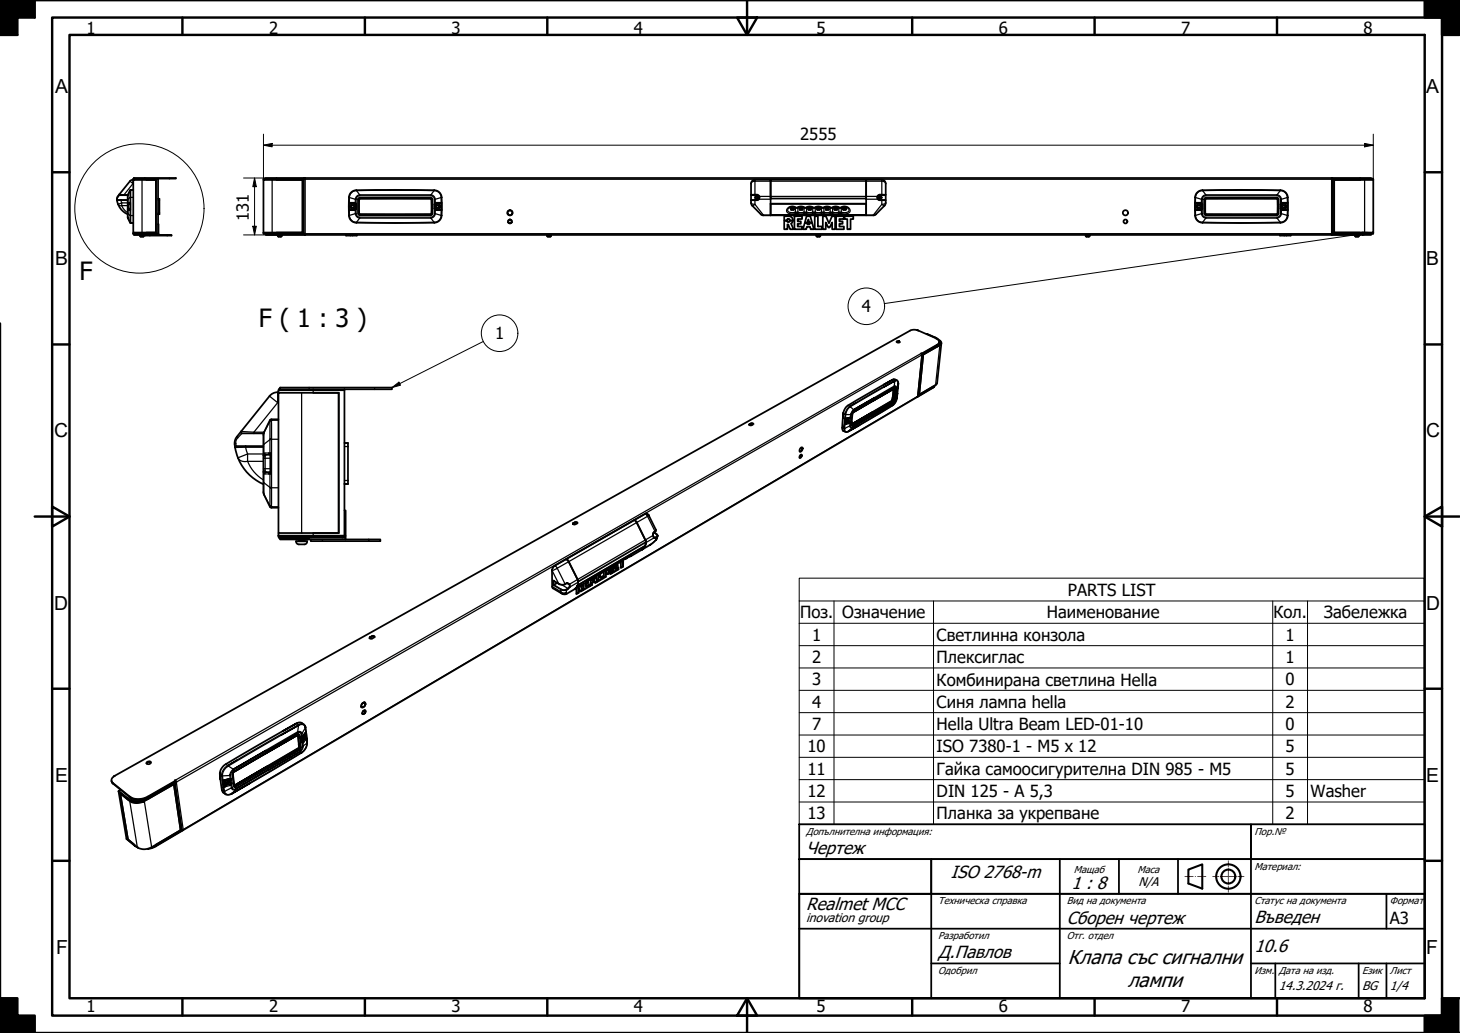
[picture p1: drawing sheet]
<svg xmlns="http://www.w3.org/2000/svg" width="420mm" height="297mm" viewBox="0 0 420 297" stroke-linecap="round" stroke-linejoin="round" font-family="sans-serif">
<defs><g id="words">
<g font-size="7.2">
<text x="22.9" y="80.4">F</text>
<text x="74.5" y="94.1">F ( 1 : 3 )</text>
</g>
<g font-size="5.8">
<text x="307.3" y="277.2">Клапа със сигнални</text>
<text x="324.5" y="283.8">лампи</text>
</g>
<g font-size="5.6">
<text x="15.9" y="26.8">A</text>
<text x="410.4" y="26.8">A</text>
<text x="15.9" y="76.3">B</text>
<text x="410.4" y="76.3">B</text>
<text x="15.6" y="125.8">C</text>
<text x="410.4" y="125.8">C</text>
<text x="15.6" y="175.3">D</text>
<text x="410.4" y="175.3">D</text>
<text x="15.9" y="224.8">E</text>
<text x="410.4" y="224.8">E</text>
<text x="16.2" y="274.3">F</text>
<text x="410.4" y="274.3">F</text>
</g>
<g font-size="5.1">
<text x="232" y="245.5">Чертеж</text>
<text x="273.6" y="252.6">ISO 2768-m</text>
<text x="308.3" y="255.6">1 : 8</text>
<text x="232" y="261.7">Realmet MCC</text>
<text x="307" y="265.7">Сборен чертеж</text>
<text x="361" y="265.5">Въведен</text>
<text x="270" y="275.5">Д.Павлов</text>
<text x="361" y="273.8">10.6</text>
</g>
<g font-size="4.8">
<text x="24.9" y="9.6">1</text>
<text x="77.4" y="9.6">2</text>
<text x="129.9" y="9.6">3</text>
<text x="182.4" y="9.6">4</text>
<text x="234.9" y="9.6">5</text>
<text x="287.4" y="9.6">6</text>
<text x="339.9" y="9.6">7</text>
<text x="392.4" y="9.6">8</text>
<text x="230.3" y="40.1">2555</text>
<text x="71.6" y="63.5" transform="rotate(-90 71.6 63.5)">131</text>
<text x="248" y="89.8">4</text>
<text x="142.5" y="97.6">1</text>
<text x="307.3" y="171.3">PARTS LIST</text>
<text x="230.2" y="177.8">Поз.</text>
<text x="242.4" y="177.8">Означение</text>
<text x="301.2" y="177.8">Наименование</text>
<text x="366.5" y="177.8">Кол.</text>
<text x="381.1" y="177.8">Забележка</text>
<text x="233.7" y="184.2">1</text>
<text x="269.5" y="184.2">Светлинна конзола</text>
<text x="370" y="184.2">1</text>
<text x="233.7" y="190.7">2</text>
<text x="269.5" y="190.6">Плексиглас</text>
<text x="370" y="190.6">1</text>
<text x="233.7" y="197.1">3</text>
<text x="269.5" y="197.1">Комбинирана светлина Hella</text>
<text x="370" y="197.1">0</text>
<text x="233.7" y="203.5">4</text>
<text x="269.5" y="203.5">Синя лампа hella</text>
<text x="370" y="203.5">2</text>
<text x="233.7" y="209.9">7</text>
<text x="269.5" y="210">Hella Ultra Beam LED-01-10</text>
<text x="370" y="209.9">0</text>
<text x="232.4" y="216.4">10</text>
<text x="269.5" y="216.4">ISO 7380-1 - M5 x 12</text>
<text x="370" y="216.3">5</text>
<text x="232.4" y="222.7">11</text>
<text x="269.5" y="222.9">Гайка самоосигурителна DIN 985 - M5</text>
<text x="370" y="222.7">5</text>
<text x="232.4" y="229.2">12</text>
<text x="269.5" y="229.2">DIN 125 - A 5,3</text>
<text x="370" y="229.2">5</text>
<text x="377.2" y="229.2">Washer</text>
<text x="232.4" y="235.6">13</text>
<text x="269.5" y="235.6">Планка за укрепване</text>
<text x="370" y="235.6">2</text>
<text x="400" y="265.6">A3</text>
<text x="24.9" y="290.9">1</text>
<text x="77.4" y="291">2</text>
<text x="129.9" y="291">3</text>
<text x="182.4" y="290.9">4</text>
<text x="234.9" y="290.9">5</text>
<text x="287.4" y="291">6</text>
<text x="339.9" y="290.9">7</text>
<text x="392.4" y="291">8</text>
</g>
<g font-size="3.6">
<text x="327.6" y="254.6">N/A</text>
<text x="232" y="265.2">inovation group</text>
<text x="368" y="284.6">14.3.2024 г.</text>
<text x="392" y="284.6">BG</text>
<text x="400" y="284.7">1/4</text>
</g>
<g font-size="2.9">
<text x="232" y="240.1">Допълнителна информация:</text>
<text x="361" y="240.1">Пор.№</text>
<text x="309" y="251.1">Мащаб</text>
<text x="327.3" y="251">Маса</text>
<text x="361" y="250">Материал:</text>
<text x="270" y="260">Техническа справка</text>
<text x="307" y="260">Вид на документа</text>
<text x="361" y="260.1">Статус на документа</text>
<text x="400" y="260.1">Формат</text>
<text x="270" y="270.1">Разработил</text>
<text x="307" y="270.1">Отг. отдел</text>
<text x="270" y="280.1">Одобрил</text>
<text x="361" y="280">Изм.</text>
<text x="368" y="280">Дата на изд.</text>
<text x="392" y="280">Език</text>
<text x="400" y="280">Лист</text>
</g>
</g></defs>
<!-- layer: Visible (ISO) -->
<g fill="none" stroke="#000" stroke-width=".51">
<path d="M33.7 57.6v.3a5.3 5.3 0 0 0 3 3.7M34.3 55.9l-.6 1v.7M34.3 55.9l.1 .2M34.4 56.1h2.4M36.7 57.5l-3 .1M36.8 56l-.1 5.4a3.3 3.3 0 0 0 .7 2.6l.2 .1M37.1 58.4h.4M37.4 54.7l-.6 1.3M37.5 58.2v2.1M38.4 51.7h6.5v15.2h-6.5zM38.4 51.7l-1 .4-3.1 3.8M38.4 54.6l-1 .1"/>
<path d="M38.5 51.4v-.2h12.1v.2h-12.1l-.1 .3M38.6 51.2l-.2 .2M42.1 51.7h2.8v15.2h-2.8M45.5 51.4v15.8l-7.1-.1M45.5 57.2h.4v4.4h-.4M75.8 51.7h11.3v15.2h-11.3zM75.9 51.4l-.1 .3M75.9 51.4l11.5 .1M76.5 51.4v-.2h11.2l-.3 .2M79.6 51.7h7.5v15.2h-7.5M87.4 51.5v15.7M87.7 51.2h306.9v.2"/>
<path d="M87.7 51.4h.1M87.8 51.2v.3h-.4M100.4 58.2v2.3l1.8-.3 .2-.3-.1-1.3-1.9-.4M100.4 56.8a17.6 17.6 0 0 0 .1 5.8l.9 1.1 1.1 .3h22.4a2.13 2.13 0 0 0 2.2-2.1v-5.1M100.4 56.8a2.13 2.13 0 0 1 2.2-2.1h22.3a2.15 2.15 0 0 1 2.2 2.1M100.4 56.8h.1M103.2 57l20.9-.1 .4 .3v4.3l-.4 .4h-20.7l-.4-.5zM103.4 57.2h20.6l.1 4.3-20.6 .1zM127.1 58.2v2.3l-1.9-.3v-1.7l1.9-.3M127.1 56.8h.1M216.1 56l1.7 .1a.69 .69 0 0 1 .7 .7 .69 .69 0 0 1-.7 .7l-1.7 .1M216.6 51.9l.7-.2h4.5v10.2l-2.6-.1-2.9-2.9-.2-6.1z"/>
<path d="M221.8 56.5v.6h27.5v-.6M221.8 52.1v-.4h27.5v.4M221.8 58.6h27.5v3.2h-27.5zM221.8 58.6h27.5M227.1 59.8a1.68 1.68 0 0 1 1.9 0M227.6 59.8v.3M228.3 59.7h-.7v.6h.3M228.3 59.7h.1M228.4 59.8v.3M228.4 59.7v.6h-.3M229.5 59.8a1.72 1.72 0 0 1 2 0M230.1 59.8v.3"/>
<path d="M230.1 59.7v.6h.3M230.2 59.7h-.1M230.2 59.7h.7v.6h-.3M230.9 59.8v.3M232 59.8a1.72 1.72 0 0 1 2 0M232.6 59.8v.3M232.6 59.7v.6h.3M232.7 59.7h-.1M232.7 59.7h.7v.6h-.3M233.4 59.8v.3M234.5 59.8a1.72 1.72 0 0 1 2 0M235.1 59.8v.3"/>
<path d="M235.9 59.8v.3M237 59.8a1.75 1.75 0 0 1 2 0M237.6 59.8v.3M238.4 59.8v.3M239.5 59.8a1.75 1.75 0 0 1 2 0M240.1 59.8v.3M240.9 59.8v.3M242.6 59.8v.3M243.4 59.8v.3M243.9 59.8a1.68 1.68 0 0 0-1.9 0M249.3 52.1v-.4h4.5l.6 .2 .5 .9-.2 6.1-2.8 2.9-2.6 .1M249.3 52.1v9.8"/>
<path d="M254.9 56l-1.7 .1a.69 .69 0 0 0-.7 .7 .69 .69 0 0 0 .7 .7l1.7 .1M343.9 58.2v2.3l1.8-.3 .2-.3-.1-1.3-1.9-.4M343.9 56.8a17.6 17.6 0 0 0 .1 5.8l.9 1.1 1.1 .3h22.4a2.13 2.13 0 0 0 2.2-2.1v-5.1M343.9 56.8a2.13 2.13 0 0 1 2.2-2.1h22.3a2.15 2.15 0 0 1 2.2 2.1M343.9 56.8h.1M346.7 57l20.9-.1 .4 .3v4.3l-.4 .4h-20.7l-.4-.5zM346.9 57.2h20.6l.1 4.3-20.6 .1zM370.6 58.2v2.3l-1.9-.3v-1.7l1.9-.3M370.6 56.8h.1M383.2 51.4h.1M383.2 51.2v.3h.4M383.3 51.2l.3 .2"/>
<path d="M383.6 51.4v15.8h11.5l.1-.3M383.6 51.4h11.5l.1 .3M383.9 51.7h11.3v15.2h-11.3zM391.4 51.7h-7.5v15.2h7.5M37.1 60.3h.4M37.5 60.3v.2M37.6 64.1h.8M38.4 67.1l.2 .4M38.4 66.9v.2M38.6 67.2l.1 .2M40.2 67.2v.2M40.3 67.7h1.2"/>
<path d="M40.3 67.7v.1M40.3 67.8l.3 .3 .7-.1 .1-.2M40.6 67.5l-.1 .2M41.2 67.5v.2M41.5 67.7v.1M41.5 67.2v.2M41.9 67.5v.2h7.5v-.2h-10.9v-.1h7.1v.1M45.4 67.2l-.2 .2M45.5 64.4l.1 3M75.8 66.9l.1 .3M75.9 67.2h11.5M79.9 67.2v.2"/>
<path d="M79.9 67.7h1.2M79.9 67.7v.1M79.9 67.8l.3 .3 .7-.1 .2-.2M80.2 67.5l-.1 .2M80.8 67.5l.1 .2M81.1 67.7v.1M81.1 67.2v.2M87.4 67.2h.4v.3M87.7 67.5v-.1h-11.2v.1h306.8M87.7 67.4h.1M99.6 67.5v.2h3.1v-.2M146.2 61.5h-.1"/>
<path d="M146.2 61.5a.62 .62 0 0 0 .6 .4 .62 .62 0 0 0 .5-.4M146.2 61.6l.6 .3 .5-.3M146.3 60.6l.4-.2-.5 .4-.1 .7-.1-.5zM146.3 64l.5 .2 .4-.2M146.4 63.3l.3-.2-.4 .3v.5zM146.8 63.1l.4 .3 .1 .5-.1-.5zM146.8 60.4l.6 .4v.7a.85 .85 0 0 0-.6-1.1zM147.2 64h.1M147.2 64l-.4 .2-.5-.2M157.4 67.8l.3 .3 .7-.1 .2-.2M157.4 67.7h1.2M157.4 67.7v.1"/>
<path d="M157.7 67.5l-.1 .2M158.3 67.5l.1 .2M158.6 67.7v.1M221.8 61.9h27.5M226.9 62.2h-1.2v1.2h.9v-.5l.5 .1 .2 .4h.9l-.4-.9-.8-.3M227.7 64.3l.5-.8h-.9l-.2 .3h-.5v-.3h-.9v2.4h.9v-1.4h.2l.6 1.4h1l-.7-1.6M228.3 60l-.3-.2-.3 .3M228.6 62.2h2.2v.8h-1.2v.7h.9v.7h-.9v.7h1.3v.8h-2.3zM230.2 60l.3-.2 .3 .3M231.6 64.1h.8l-.1 .4h.7l-.1-.4h.8l.5 1.8h-.9l-.2-.7h-.9l-.2 .7h-.9zM232.1 62.2h1.1l.5 1.8h-.9l-.2-.9-.1 .9h-.9zM232.7 60l.3-.2 .3 .3"/>
<path d="M234.5 62.2h.9v2.9h1.2v.8h-2.1zM234.9 67.7h1.2M234.9 67.7v.1M234.9 67.8l.2 .2 .7 .1M235.2 67.5l-.1 .2M235.2 60.1l.3-.3 .3 .3M235.4 60.3h-.2l-.1-.6h.8v.6h-.3M235.8 67.5l.1 .2M236.1 67.7v.1M236.1 67.8l-.3 .3M236.8 62.2h.9l.8 2 .9-2h.9v3.7h-.8v-1.9l-.7 1.4h-.4l-.8-1.4v1.9h-.8zM237.7 60.1l.3-.3 .3 .3"/>
<path d="M237.9 60.3l-.3-.1 .1-.5h.7v.6h-.3M240.2 60.1l.3-.3 .3 .3M240.4 60.3l-.3-.1 .1-.5h.7v.6h-.3M240.6 62.2h2.2v.8h-1.2v.7h.9v.7h-.9v.7h1.3v.8h-2.3zM242.7 60.1l.3-.3 .3 .3M242.9 60.3h-.2l-.1-.6h.8v.6h-.3M243.1 62.2h2.5v.8h-.8v2.9h-1v-2.9h-.7zM312.4 67.8l.3 .3M312.4 67.7h1.2M312.4 67.7v.1M312.7 67.5l-.1 .2M313.3 67.5l.1 .2"/>
<path d="M313.6 67.8l-.2 .2-.7 .1M313.6 67.7v.1M368.3 67.5v.2h3.2v-.2M383.2 67.4h.1M383.3 67.4h11.3v.1h-11.3zM383.6 67.2h-.4v.3M389.9 67.2v.2M389.9 67.7h1.2M389.9 67.7v.1M389.9 67.8l.3 .3 .8-.1 .1-.2M390.2 67.5l-.1 .2M390.8 67.5l.1 .2"/>
<path d="M391.1 67.7v.1M391.1 67.2v.2M258.1 98.3l.8 .1M258.6 98.1a.35 .35 0 0 0-.4-.1 .35 .35 0 0 0-.2 .4l.8 .1 .1-.2-.1-.2M264.1 95h.2l-1-.2-1.3 .2-229 128.1M264.3 95l4.9 2.2M266.8 96h.1M266.8 96l-.1 .1M266.8 96l2.4 1.1a1.75 1.75 0 0 1 1.3 1.5v-.1M269.4 97.3l-.2-.1a1.02 1.02 0 0 1 1 .8 1.02 1.02 0 0 1-.5 1.1l-4.4 2.6M269.8 99.6l-4.1 2.4-1.2 11.5 4.1-2.4M270.2 98.7l.1-.1-.6 .7-4.5 2.5"/>
<path d="M270.3 98.4v.2M270.4 98.1a.6 .6 0 0 1 .3 .5 .6 .6 0 0 1-.4 .5l.2-.1M270.4 97.9l-.2-.1a.79 .79 0 0 1 .7 .6 .79 .79 0 0 1-.4 .8l-4.8 2.8-1.2 11.5 4.7-2.8M270.5 98.6l-.1 .5-.6 .5 .2-.1M270.9 98.7l-1.2 11.4-.5 .6 .2-.1M79.9 112.8l-1.5 .4-.8 .7-9.4 11.7a3.5 3.5 0 0 0-.6 3.1M79.9 112.8h.2M80.1 113h17.4v40.3h-17.4zM80.6 111.6l-.4 .5M80.6 111.9v-.5h32.2v.5h-32.3l-.3 .2-.1 .9M90.1 113h7.4v40.3h-7.4M99.1 111.9v42.4h-18.6l-.4-.4"/>
<path d="M245.3 119l-.2 3.2v-.8M245.6 118.5l-.3 .4M251.2 118.9l5.8-3.3-11.7 6.8M251.4 115.2l5.7-3.3-11.6 6.7M254.4 110.6l2.5-1.4a137.6 137.6 0 0 0-13.4 7.9l-.8 1.8v-.3M256.7 115.2l-11.6 6.8 5.9-3.4M256.8 116.6l-12.7 7.5 3.2-1.9M256.8 115.2l-11.7 6.9 5.9-3.5M256.8 115v.2M256.9 116.6h-.1M256.9 115l-.1 .2M257.1 109.1l-.2 .1 .5-.1 .8 .3 .3 1v-.2"/>
<path d="M257.1 111.9l-.3 3.1 .1-.8M257.1 111.9h.1M257.2 111.9l-.3 3.1 .1-.7M257.2 115.1l-.2 .5M257.3 111.7l-11.7 6.8 5.9-3.5M257.4 111.7l.2 .2M257.5 112.7l.1-.8-.3 3.1M257.8 112.6l-.1 .2M257.9 112.4v.1M258 112.3l-.3 1.5M258 112.3h-.1M258 112.1l.1 .5-.3 .6"/>
<path d="M258.1 114.4a3.2 3.2 0 0 1-1.2 2.2l.1-.1M258.1 114.4h.1M258.2 113.2l-.5 .2M258.2 113.2h.1M258.4 111.6l-.3 2.8M258.5 110.4a2.14 2.14 0 0 1-.5 1.9M258.5 110.4h.1M264 114.1l-211.3 124.6M264.1 114.1h-.1M264.1 114h.1M265 101.6l.3 .1v.4zM265.1 101.6h-.1"/>
<path d="M265.4 102l-1.2 11.8M265.4 101.7v.1M265.4 101.8h.1M265.5 101.9l-1.3 12 4.3-2.5-4.4 2.5M268.8 111.2l-4.8 2.9M269.1 110.8l-.6 .6 .2-.2M67.7 128.7a13.9 13.9 0 0 0 8.1 10.5M69.4 124.1l-.1 .3 .3 .2h6.3M75.8 128.3h-7.8l-.3 .4M76.7 135.8h1.1M76.7 130.8h1.1M77.7 120.8l-1.9 4.3v16.6l1.9 4"/>
<path d="M77.8 130.3v5.5M77.8 135.8v.5M80.1 120.6h-2l-.4 .3M99.1 127.4h1v11.8h-1M215.6 122l.4 .3 .7-.2M216.1 121.9l-.4 .2M216.2 121.9h.6l-.5-.2-.6 .3M230.6 130.8l-.1 .5-.4 .3M230.7 130.9a.45 .45 0 0 0-.6 .2 .45 .45 0 0 0 .2 .6l.4-.7M230.8 128.7l-.2 .9-.5 .2M231 128.9v.1a.35 .35 0 0 0-.4-.4 .35 .35 0 0 0-.3 .4 .5 .5 0 0 0-.3 .5 .5 .5 0 0 0 .4 .4l.3-.3 .3-.6M242.5 120.3l.2-1.4-.3 4.1v.6l.3 .3-.1-.1"/>
<path d="M242.7 123.9l.6 .3M243.2 120.4h.1M243.2 120.3l-.1 1.7M243.2 121.9l-.1 .1M243.7 120.4v.6l-.2 .1-.1-.1M244 120.4l-.1 .6-.5 .4M244 120.2l.1 .7a.51 .51 0 0 1-.2 .5 .51 .51 0 0 1-.5 0l.3-1M244.1 124.1l-.7 .1M244.2 121.1l-.8 .7M244.3 120.2l-.1 .8M244.5 120.1l-1.3 .3M244.5 120.1h.1"/>
<path d="M245.1 122.2l.2 .2M245.1 122.1h.1M77.7 145.7l.4 .3h2M80.1 154l.2 .6 .3 .4M80.1 153.3v.7M80.7 154.3l.4 .3M85.1 154.3v.3M86 155.1l-.2 .5M86 156.5h1.6M87.6 155.1l.2 .5M88.4 155.7h-3.2a.79 .79 0 0 0 .8 .8M88.4 155.7a.79 .79 0 0 1-.8 .8"/>
<path d="M88.5 154.3v.3M89.5 155.1v.5h20v-.5h-28.9v-.5h18.9v.5M98.9 154.3l-.4 .3M99.1 146.8h.4l-.2 7.8M164.9 150.5a.39 .39 0 0 0 .2 .4 .39 .39 0 0 0 .5-.1l.5-.3M165 150.4l.5-.3a.36 .36 0 0 1 .4 0 .36 .36 0 0 1 .2 .3M165.4 150.3l-.5 .3M165.5 150.3l.7 .1M181.5 159.8l-1.3 .8 .2-.1M182.6 149.6l-22.9 13.1-.6 .5-.2 .9v-.2M182.6 149.6l.6 .6v-.1M182.8 149.7l-.2-.1 .6 .5 2.5 5.2 .2 .7v-.1"/>
<path d="M184.8 158l-4.3 2.3h.2M185.7 157l-.9 1 .2-.1M185.7 147.8l-3.1 1.8M185.8 155.5l-.1-.2 .2 .6-19.5 11.3-.2-.6a2.4 2.4 0 0 1-.8 2.8l.2-.2M185.8 147.7l-.1 .1a.71 .71 0 0 1 1 .4l-.1-.2M185.8 156.4l.1-.4-.3 1.1-.8 .9M185.9 156.2v-.3l-.2 1.1M186.7 148.2l2.1 4.2-.2 .5M186.9 156.8l-2.1 1.2M188 154l.2 .6M188.2 153.1l.8 .5 .3 .4M188.5 153l-.5 .3-.1 .6"/>
<path d="M188.8 155.3l-1.9 1.5 .3-.2M189 155l-.2 .3 .1-.2M189.3 154.1l-.3 .9 .1-.2M158.9 164.1l.1 5M159.1 169.2l2.5 1.4M160.3 167.6l-.9 .6M160.8 167.9l-1.5-.9 .1 1.2M163 167.8l-.8 .4-1.4-.3 .2 .1M163.1 167.8h.3M163.2 160.9l-.2-.1 .7 .7 2.5 5.1M166.1 168.6l.1-.2-.8 1M166.2 168.4l19.5-11.4z"/>
<path d="M166.4 169.2l.1 .1M166.4 170.4h.2M166.7 169.2h-.3v1.2l-.5 .3M166.8 168.6l-.3 .1M167.2 168.6l.6 1.1-.7 .4-.4-.9-.2 .1 .1 1.1-.7 .4v-1.7M167.2 168.6l.5 1-.7 .4M167.3 168.4l.1-.2-.2 .4M167.6 168.1l-.3 .6 .1-.2M167.7 169.6l.1 .1M168.5 167.9h.1M168.7 167.5l-5.8 3.3-1.2-.1M169.2 167.1v.4l-.7 .4 .2 .7"/>
<path d="M169.2 167.5l.1 .1M169.3 167v.6l-.7 .3 .1 .7 .9-.6v.7l-1.6 .9v-1.7M169.4 168.1v.5l-1.4 .8M169.4 168.6l.2 .1M170.1 166.8l.6-.3-.1 .4 .5-.2-.1-.4 .6-.3 .4 1.3-.7 .4-.1-.5-.7 .3-.1 .7-.7 .4zM170.2 166.3l-.2 .2M170.3 168.1l.1 .1M170.4 167.5h.1M170.5 166.6l.1 .3M170.6 166.3l.1 .1M170.6 166.1l-.4 .5M170.8 166l-.1 .4-.6 .4 .1-.4"/>
<path d="M171.2 167.2l-.8 .3-.1 .6-.5 .3M171.3 165.8l-.3 .2M171.4 165.7v.1M171.4 165.8l-.5 .3M171.4 165.8l.2 .1M171.5 166l.3 1.2-.5 .3M171.5 165.7l.1 .2-.6 .4a.47 .47 0 0 0-.5-.3 .47 .47 0 0 0-.4 .4l-1.4 1.1 .1-.1M171.8 167.2l.2 .1M172 165.3l-.2 .1M172.1 165.2v2l1.5-.9v-.7l-.8 .5v-1.2l-1.5 .9 .3-.2M172.6 165l.2 1.1M173.1 164.7l-.3 .2"/>
<path d="M173.5 165.7v.5l-1.4 .8M173.5 166.2l.1 .1M173.8 164.2l-.2 .2M174.2 164.2l.2 .1-.2-.1M174.2 165.8l.1 .1M174.2 164.2v1.6l-.4 .3M174.5 163.9l-1.4 .8 .2-.1M174.8 163.8l.2 .3M174.9 163.7l-.3 .2M175 164.9l.1 .1M175.1 163.5l-.2 .2 1.3-.8v1.8l-.6 .4v-1.6l-.5 1.5-.2 .1-.5-.8-.1 1.6-.5 .3v-1.9M175.2 163.5l-.2 .6-.2-.3"/>
<path d="M175.5 163.5l-.7 1.5M175.6 163.2l-.3 .2M175.6 163.5h.1M176.1 164.7h.1M176.1 162.9v1.8l-.5 .3M176.7 162.7l-.3 .1M177 162.9l.1 .1M177 162.4h.1M177.3 162.2l-.3 .2 .7-.4v.6l-.6 .4v.6l.9-.5v.6l-1.6 .9v-1.8M177.6 162.1v.4l-.6 .4 .1 .7M177.6 162.5l.1 .1M177.9 163.2v.4l-1.5 .9"/>
<path d="M177.9 163.6l.1 .1M178 161.8l-1.3 .9 .2-.2M178.4 161.6l-.3 .2M179.1 161.2l-.2 .1M179.2 162.9h.1M179.2 161.1v1.8l-.5 .3M179.3 161v1.9l-.6 .4v-1.9M179.8 160.8l-1.4 .8 .2-.1M180.2 160.6l-.3 .2M106.4 183.3l.1-.1a.37 .37 0 0 0 .1 .5 .37 .37 0 0 0 .5-.1l.5-.3M106.5 183.2l.5-.3a.41 .41 0 0 1 .5-.1 .41 .41 0 0 1 .2 .4M107 183.1l-.6 .3"/>
<path d="M107.2 183l.6 .2M43.2 219l.1 .1a.58 .58 0 0 0-.7-.1 .58 .58 0 0 0-.3 .7 .59 .59 0 0 0 .7 0 .59 .59 0 0 0 .3-.6M43.4 219.3a.76 .76 0 0 0-1.2 .2v-.1M76.5 216.6l9.1-5.2-18.6 10.9M81.3 210.3l4-2.3a269.1 269.1 0 0 0-21.2 12.4l-.6 1-.2 1.2v-.3M85.6 207.9l-.3 .1a1.7 1.7 0 0 1 2.6 1.2v-.3M85.6 211.4h.2M85.7 211.3l.3 3.5v-.8M85.8 211.2l-18.5 10.8 9.3-5.5M85.8 211.4l.3 3.5v-.9M85.9 211.2l.3 .2M85.9 215.1l-18.4 10.7 9.3-5.4"/>
<path d="M86 214.8v.2M86.1 214.9l-18.5 11 9.3-5.4M86.3 212.2l-.1-.8 .4 3.5M86.6 215l-.4 .5M86.8 216.4l-20.1 11.8 5.1-2.9M86.9 212.3l.1 1M86.9 212.1v.1M87 211.8v.1M87.1 211.7l1-1.3 .2 2M87.3 211.4a.5 .5 0 0 1 0 .6 .5 .5 0 0 1-.4 .2h.1M87.5 211.2a.82 .82 0 0 1 .3 1 .82 .82 0 0 1-.9 .5h.2M87.6 211.2a1.05 1.05 0 0 1-.7 1.4l.1-.1"/>
<path d="M87.9 209.2l.4 4.4v-1.1M88.1 212.4l-1.2 .6M88.2 212.3h.1M88.3 213.7a3.3 3.3 0 0 1-1.5 2.7l.1-.1M88.3 213.6v.1M104.1 203.3v.1M104.1 203.3h.1M104.3 202.2l.2-.1a.99 .99 0 0 0-.5 1.2l-.1-.1M104.4 205.3h.1M104.5 202.1h.1M104.5 202.1a.86 .86 0 0 0-.4 1.2l-.1-.1M104.5 204.5l.2-.1-.4 .8"/>
<path d="M104.5 202.1a.43 .43 0 0 1 .6 0 .43 .43 0 0 1 0 .6l.1-.2M104.7 204.4h-.1M104.7 204.4l-.4 .7M104.7 202l-.2 .1a.4 .4 0 0 1 .6 .1 .4 .4 0 0 1 0 .5M104.7 204.4a.3 .3 0 0 1 .4 0 .3 .3 0 0 1 .1 .4v-.2M104.8 202l.2 .1M104.8 204.4h.3v.4M104.9 204.3h.1M105 202.9l.1-.2a.77 .77 0 0 1-1 .6M105 202v.1M105 205l-.6 .3M105.1 202.7a.83 .83 0 0 1-1 .7v-.1"/>
<path d="M105.1 202.7h.1M105.1 204.9h.1M105.1 204.8h.1M105.1 204.9l-.3 .4-.3 .1M32.1 224.5l.4 .8-.2-.1M32.5 225.3l4.8 3.9M32.8 223.3l.2-.2a1.22 1.22 0 0 0-.5 2l4.8 4M34.1 227.5l2.3 13.7M34.7 227.1l-.6 .4M36.5 229.7l-1.9-1.6 2.2 13.2 1.9 1.6M36.8 229.9l-.3-.2a6.1 6.1 0 0 0 6.3 0l7.2-4.2 2 13.2-7.1 4.2M37.6 229.2l-.3-.1a5 5 0 0 0 5.2 0l7.9-4.6v-.1l.1 .3-7.9 4.5a5.1 5.1 0 0 1-5.3 0l.3 .2"/>
<path d="M41.2 230.5l.3-.1a4.1 4.1 0 0 1-4.2 0l-2.7-2.3 2.2 13.2 2.7 2.3M41.3 230.3a3.7 3.7 0 0 1-3.6 0l.2 .1M41.5 230.4l8.5-4.9 2 13.2-8.4 4.9a3.9 3.9 0 0 1-4.1 0l.3 .2M50.2 224.8v.1M50.3 224.8h.2M50.3 224.9l2.1 13.8-7.5 4.5-1.8 .7 .5-.2M50.4 224.4l.3 .4M50.5 224.6l.2 .3M50.6 225h-.3M52.5 238.6v.2l-8.1 4.8-2.1 .5h.4M52.6 238.7l.1-.1-7.9 4.6-1.2 .5 .4-.1M63.4 224.2l-.1-1.6 .6 4.6 .4 .7-.2-.1"/>
<path d="M64.1 224.4l.2 1.9M64.1 224.5h.1M64.2 224.5h.1M64.2 224.5l1.7-.5 .1 .8M64.3 227.9l.5 .4M64.6 226.1l.1-.2-.3 .3M64.6 224.8v.1a.4 .4 0 0 1 .2-.6 .4 .4 0 0 1 .6 .3 .41 .41 0 0 1-.3 .4 .41 .41 0 0 1-.5-.1M64.8 224.5l-.1 .1M64.9 224.4l-.1 .2M65.6 224.1a.84 .84 0 0 1 0 1.1 .84 .84 0 0 1-1.1 .1l.1-.5 .4-.6-.2 .2M65.7 224.2l-.1-.1a1.04 1.04 0 0 1-1 1.3M66 224h.1"/>
<path d="M66 224.9l-.3 .4-1 .6M66.2 224h.1M66.7 228.2h-.1a1.63 1.63 0 0 1-1.8 .1l.2 .1M66.9 222.6l.5 3.6-.2-.9M67.1 223.2l-.1-.9 .5 3.5M67.3 222l-.4 .5M67.4 226.2l.4 .1M67.5 225.9h.1M77.1 220.9l9.1-5.4-18.4 10.8M36.4 241.2v.1M36.4 241.3l2.3 1.9M38.9 243.3l-.2-.1 .9 .5"/>
<circle cx="101.5" cy="59.4" r=".41"/>
<circle cx="101.5" cy="59.4" r=".75"/>
<circle cx="126" cy="59.4" r=".75"/>
<circle cx="126" cy="59.4" r=".41"/>
<circle cx="217.7" cy="56.8" r=".37"/>
<circle cx="253.3" cy="56.8" r=".37"/>
<circle cx="345" cy="59.4" r=".41"/>
<circle cx="345" cy="59.4" r=".75"/>
<circle cx="369.5" cy="59.4" r=".75"/>
<circle cx="369.5" cy="59.4" r=".41"/>
<circle cx="228" cy="60.1" r=".27"/>
<circle cx="230.5" cy="60.1" r=".28"/>
<circle cx="233" cy="60.1" r=".27"/>
<circle cx="235.5" cy="60.1" r=".27"/>
<circle cx="238" cy="60.1" r=".27"/>
<circle cx="240.5" cy="60.1" r=".27"/>
<circle cx="243" cy="60.1" r=".27"/>
<circle cx="323.9" cy="63.7" r=".56"/>
<circle cx="323.9" cy="61.2" r=".75"/>
</g>
<!-- layer: Visible Narrow (ISO) -->
<g fill="none" stroke="#000" stroke-width=".36">
<path d="M33.7 57.6h.2a.77 .77 0 0 1 1.1 .7M33.8 57.2l-.2 .1M33.8 57.2v.3M33.9 56.5l.1 .1M34 56.6l-.2 .6M34.3 55.9l1.4 .2M34.4 56.1l-.4 .5M34.8 57.5l1.9 .1M35 58.3l-1 .5 .5 .3h.5M35 59.1l.9 1.4 .8 .6M35 58.3h1.7M35 58.3v.8"/>
<path d="M35 59.1h1.7M36.7 59.9l.2 .2M36.7 56.3l.1-.3v1.3M36.8 58.3l.1 .3zM36.8 58.3l.2 .2M36.8 57.3h-.1M36.8 57.3v1M36.9 58.2h.4M36.9 58.6v.2h-.2M37.3 58.2l.2 .2M37.3 58.2h.2M37.4 56.8l.1 1.6"/>
<path d="M37.4 56.8h.2v5.1l-.8-.5M37.4 56.8l-.6 .5M37.4 54.8l-.6 1.2M37.5 54.7l.1 2.1h-.2zM37.5 58.8h-.6v1.1h.6M37.6 54.7h.8M37.6 54.6l-.2 .1M37.6 56.8h.1M37.6 56.8h.8M38.3 51.7v1.1l-.9-.7M38.4 52.8l-2.7 3.2h1.1M38.4 51.5h7.1"/>
<path d="M40.9 51.7v15.2M41.7 51.2v.2M42.1 51.4v.3M45.5 57.2h.4M45.5 57.5h.4M48.7 51.2v.2M75.8 51.5h11.6M78.3 51.7v15.2M79.6 51.2v.5M87.8 51.5h295.4v15.7h-295.4zM100.4 58.2h1.5M100.5 56.8v1.6"/>
<path d="M100.5 56.8h.1M100.5 56.8l1.8 .5M100.9 58.2v.2M101.9 58.2l.1 .2M101.9 58.2l.3 .3M102.3 57.3l-.1 1 .3 .2M102.3 57.3h.2M102.4 59.9h.2M102.4 58.8h.2M102.5 58.5l.1 .3M102.5 58.5l-.2 .1M102.5 57.3a1.05 1.05 0 0 1 1-1h20.5a1.09 1.09 0 0 1 1 1"/>
<path d="M102.5 57.3v1.2M102.5 54.8a2.21 2.21 0 0 0-2 2M102.5 54.7v.1M102.5 54.8l1 1.2v.3M102.6 59.9l-.1 .3M102.6 58.8v1.1M102.6 54.7h22.3M103 57.3h.4M103.5 56.9v.3M124 56h-20.5a1.44 1.44 0 0 0-1.2 1.3M124 56a1.39 1.39 0 0 1 1.2 1.3l1.8-.5M124 56v.3"/>
<path d="M124 56.9v.3M124.5 57.3h-.4M124.9 59.9l.2 .3M124.9 59.9h.2M124.9 58.8h.2M124.9 58.8v1.1M125 54.7a2.35 2.35 0 0 1 2 2.1M125 54.8l-1 1.2M125 57.3h.2l.1 1 .3-.1-.1 .2M125 57.3l.1 1.2M125.1 58.5l.2-.2v.2M125.1 58.5l.1 .1"/>
<path d="M125.1 58.5l-.2 .3M125.6 58.2h1.5M126.7 58.2l-.1 .2M127 56.8v1.6M127 56.8h.1M127.1 56.8h-.1M216.1 52.8a1.03 1.03 0 0 1 1.2-.7h36.5v3.8l1.1 .1M216.1 56l1.7-.1v.2M216.1 57.6h1.2v1.2M216.1 58.3l.4 .3 .8 .2M217.3 57.5l.5 .1M217.3 58.8l-.8 .3"/>
<path d="M217.3 51.7v4.4M217.3 58.8l2.4 3.1M217.8 55.9a.57 .57 0 0 1 .7 .7M217.8 57.5v.1M221.8 57.3h-3.3l-.7 .3M227.1 59.8a.76 .76 0 0 0-.4 1 .76 .76 0 0 0 1 .3l1.2-.1v-1.3l.2-.1 .5 .1v1.3l.9 .2 .9-.2v-1.3l.5-.1 .2 .1v1.3M227.6 59.8v.4M227.7 59.8h-.1M227.7 59.8h.6zM227.7 59.7v.1M228.3 59.8h.1M228.3 59.7l.1 .5"/>
<path d="M229 59.8h.5M229.1 59.6a1.62 1.62 0 0 0-1.8-.2 1.62 1.62 0 0 0-.9 1.5l.4 .4 .8 .2 1.5-.2M229.4 59.6a1.86 1.86 0 0 1 2.2 0M230.1 59.8h.1M230.2 59.8h-.1M230.2 59.8h.6zM230.2 59.7l-.1 .5M230.8 59.8h.1M230.8 59.7v.1M230.9 59.8v.4M231.5 59.8h.5M231.9 59.6a1.9 1.9 0 0 1 2.2 0"/>
<path d="M232.7 59.7l-.1 .5 .3 .1M232.7 59.8h-.1M232.7 59.8h.6zM233.3 59.8h.1M233.3 59.7v.1M233.4 59.8v.4M234 59.8h.5M234.4 59.6a1.9 1.9 0 0 1 2.2 0M235.2 59.8l-.1 .4 .3 .1M235.2 59.8h-.1M235.2 59.8h.6zM235.2 59.7v.1"/>
<path d="M235.9 59.8h.1M235.8 59.7l.1 .5M236.5 59.8h.5M236.6 59.6l.5 .1v1.3l.9 .2 .9-.2v-1.3l.5-.1 .2 .1v1.3M236.6 59.6l-.2 .1v1.3M236.9 59.6a1.9 1.9 0 0 1 2.2 0M237.7 59.8l-.1 .4 .3 .1M237.7 59.8h-.1M237.7 59.8h.6zM237.7 59.7v.1M238.3 59.8l.1 .4-.3 .1M238.3 59.8h.1"/>
<path d="M238.3 59.7v.1M239 59.8h.5M239.4 59.6a1.9 1.9 0 0 1 2.2 0M240.2 59.8l-.1 .4 .3 .1M240.2 59.8h-.1M240.2 59.8h.6zM240.2 59.7v.1M240.8 59.8l.1 .4-.3 .1M240.8 59.8h.1M240.8 59.7v.1M241.5 59.8h.5M241.9 59.6a1.62 1.62 0 0 1 1.8-.2 1.62 1.62 0 0 1 .9 1.5l-.4 .4-.8 .2-1.5-.2"/>
<path d="M242.7 59.8h.1M242.7 59.8h.6zM242.7 59.7v.5M243.3 59.8l.1 .4-.3 .1M243.3 59.8h.1M243.3 59.7v.1M243.9 59.8a.76 .76 0 0 1 .4 1 .76 .76 0 0 1-1 .3l-1.2-.1v-1.3l-.2-.1-.5 .1v1.3l-.9 .2-.9-.2M252.5 56.6l-.1-.1 .1 .8h-3.2M252.6 57.2l.1 .2 .5 .2M253.2 57.5v.1h1.7M253.2 55.9l-.5 .2-.3 .4h-33.8v.6l-.2 .1M253.2 55.9h.6v.2"/>
<path d="M253.2 55.9v.2M253.8 58.8l-2.5 3.1h-2M253.8 51.7v.4a1.03 1.03 0 0 1 1.1 .7M253.8 58.8l.8 .3M253.8 57.5v1.3M254.9 58.3l-.3 .3-.8 .2M343.9 58.2h1.5M344 56.8v1.6M344 56.8h.1M344 56.8l1.8 .5M344.3 58.2l.1 .2M345.4 58.2l.1 .2"/>
<path d="M345.4 58.2l.3 .3M345.8 57.3l-.1 1 .3 .2M345.8 57.3h.2M345.9 59.9h.2M345.9 58.8h.2M346 58.5l.1 .3M346 58.5l-.2 .1M346 57.3a1.05 1.05 0 0 1 1-1h20.5a1.09 1.09 0 0 1 1 1M346 57.3v1.2M346 54.8a2.21 2.21 0 0 0-2 2M346 54.7v.1M346 54.8l1 1.2v.3"/>
<path d="M346.1 58.8v1.1M346.1 59.9l-.1 .3M346.1 54.7h22.3M346.5 57.3h.4M347 56.9v.3M367.5 56h-20.5a1.44 1.44 0 0 0-1.2 1.3M367.5 56a1.39 1.39 0 0 1 1.2 1.3l1.8-.5M367.5 56v.3M367.5 56.9v.3M368 57.3h-.4M368.4 59.9l.2 .3M368.4 58.8v1.1"/>
<path d="M368.4 59.9h.2M368.4 58.8h.2M368.5 54.7a2.35 2.35 0 0 1 2 2.1M368.5 54.8l-1 1.2M368.5 57.3h.2l.1 1 .3-.1-.1 .2M368.5 57.3l.1 1.2M368.6 58.5l.2-.2v.2M368.6 58.5l.1 .1M368.6 58.5l-.2 .3M369.1 58.2h1.5M370.2 58.2l-.1 .2M370.5 56.8v1.6"/>
<path d="M370.5 56.8h.1M370.6 56.8h-.1M383.6 51.5h11.6M391.4 51.2v.5M392.7 51.7v15.2M36.7 61.4h.1M36.8 61.4v1.3l-.1-.3M36.8 62.7l.6 1.2M36.9 60.5h.6M37 60.2h-.3l.1 1.2M37.4 62h.2v2l-.2-.1zM37.4 64l.2 .1"/>
<path d="M37.5 60.3l-.2 .2M37.5 60.4l-.1 1.6M37.6 64h.8M37.6 61.9l.8 .1M40.3 67.8h1.2M40.6 67.7h.6M41.7 67.4v.1M42.1 66.9v.2h-3.7M43.1 67.5v.2M45.5 67.1l-3.4 .1M45.5 67.2h.1M45.5 61.2h.4"/>
<path d="M45.5 61.6h.4M48.1 67.5v.2M75.8 67.1h11.6M79.6 66.9v.3M79.6 67.4v.1M79.9 67.8h1.2M80.2 67.7h.6M100.4 61.9h.1M100.4 62h.1M100.4 60.5h1.5M100.5 60.4v1.5M100.5 62a2.29 2.29 0 0 0 2 2"/>
<path d="M100.5 61.9l1.8-.5a1.44 1.44 0 0 0 1.2 1.3M100.5 61.9v.1M100.8 67.5v.2M100.9 60.3v.2M101.5 67.5v.2M102 60.3l-.1 .2 .3-.1 .1 1h.2M102.2 60.2v.2l.3-.1M102.3 60.1l.2 .2M102.5 60.3v1.1M102.5 61.4a1.05 1.05 0 0 0 1 1h20.5a1.09 1.09 0 0 0 1-1M102.6 64h22.3M103.4 61.4h-.4"/>
<path d="M103.5 62.7h20.5M103.5 62.7l-1 1.2M103.5 61.6v.3M103.5 62.4v.3M124 62.7l1 1.2M124 61.6v.3M124 62.4v.3M124.1 61.4h.4M125 63.9v.1M125 61.4h.2M125.1 60.3l.2 .1-.1 1M125.1 60.3l-.1 1.1"/>
<path d="M125.2 60.1l-.1 .2M125.2 61.4a1.39 1.39 0 0 1-1.2 1.3M125.2 61.4l1.8 .5M125.3 60.2l.3 .3M125.5 60.3l.1 .2M125.6 60.5h1.5M126.6 60.3l.1 .2M127 61.9h.1M127 61.9v.1M127 60.4v1.5M127.1 62a2.35 2.35 0 0 1-2.1 1.9M157.4 67.8h1.2"/>
<path d="M157.7 67.7h.6M218.9 61.6l.8 .3M219.7 61.9h.1M219.7 61.9h2.1M227.6 60.2h.1M227.6 60.2l.3 .1M228.4 60.2l-.3 .1M228.4 60.2h.1M228.9 61h.7l-.2 .3h-.3zM229.4 61.3l1 .2 1.2-.2M230.1 60.2h.1M230.1 60.2l.3 .1"/>
<path d="M230.9 60.2l-.3 .1M230.9 60.2h.1M231.9 61.3l1 .2 1.2-.2M232.1 61l.9 .2 .9-.2v-1.3l.2-.1 .5 .1v1.3M232.1 61l-.2 .3M232.1 61h-.7l.2 .3h.3M233.4 60.2l-.3 .1M233.4 60.2h.1M234.4 61.3l1 .2 1.2-.2M234.6 61l-.2 .3M234.6 61h-.7l.1 .3h.4M234.6 61l.9 .2 .9-.2"/>
<path d="M234.9 67.8h1.2M235.2 67.7h.6M235.9 60.2l-.3 .1M235.9 60.2h.1M236.4 61h.7l-.2 .3h-.3zM236.9 61.3l.9 .2 1.3-.2M239.4 61.3l.9 .2 1.3-.2M239.6 61l-.2 .3M239.6 61h-.7l.2 .3h.3M241.4 61h.7l-.2 .3h-.3zM242.6 60.2h.1M242.7 60.2l.2 .1"/>
<path d="M252.1 61.6l-.8 .3M312.4 67.8h1.2M312.7 67.7h.6M343.9 61.9h.1M343.9 62h.1M343.9 60.5h1.5M344 60.4v1.5M344 62a2.29 2.29 0 0 0 2 2M344 61.9l1.8-.5a1.44 1.44 0 0 0 1.2 1.3M344 61.9v.1M344.4 60.3l-.1 .2M345.5 60.3l-.1 .2 .3-.1 .1 1h.2"/>
<path d="M345.7 60.2v.2l.3-.1M345.8 60.1l.2 .2M346 60.3v1.1M346 61.4a1.05 1.05 0 0 0 1 1h20.5a1.09 1.09 0 0 0 1-1M346.1 64h22.3M346.9 61.4h-.4M347 62.7h20.5M347 62.7l-1 1.2M347 61.6v.3M347 62.4v.3M367.5 62.7l1 1.2M367.5 61.6v.3"/>
<path d="M367.5 62.4v.3M367.6 61.4h.4M368.5 63.9v.1M368.5 61.4h.2M368.6 60.3l.2 .1-.1 1M368.6 60.3l-.1 1.1M368.7 60.1l-.1 .2M368.7 61.4a1.39 1.39 0 0 1-1.2 1.3M368.7 61.4l1.8 .5M368.8 60.2l.3 .3M369 60.3l.1 .2M369.1 60.5h1.5"/>
<path d="M369.6 67.5v.2M370.1 60.3l.1 .2M370.2 67.5v.2M370.5 61.9h.1M370.5 61.9v.1M370.5 60.4v1.5M370.6 62a2.35 2.35 0 0 1-2.1 1.9M383.6 67.1h11.6M389.9 67.8h1.2M390.2 67.7h.6M391.4 66.9v.3M391.4 67.4v.1"/>
<path d="M266.8 96l2.3 1.1M269.1 97.1a1.19 1.19 0 0 1 1.2 .7 1.19 1.19 0 0 1-.4 1.4l-.2 .1 .2-.1M269.1 97.1h.1M269.7 99.1v.2M269.7 99.3l-4.3 2.5M269.8 99.3v.1M269.8 99.4l-4.3 2.5M269.8 99.4v.2M270.4 98.7l.1-.1-.7 .8M270.5 99.2l-1.3 11.5M79.9 112.8v3l-2.3-1.9M80.1 115.8h-.2l-6.8 8.5h2.9"/>
<path d="M80.1 112.3h19M86.8 113v40.3M89 111.4v.5M90.1 111.9v1.1M107.8 111.4v.5M242.7 118.9l.5 .3M243.2 119.2l-.3 4 .1-1M243.2 119.2h.1M243.3 119.2h.1M243.4 119.2h1.4v.8h-.3h.1M243.4 119.2l-.1 1.1M244 116.6l.6 .2"/>
<path d="M244.6 116.8a3.3 3.3 0 0 0-1.4 2.4v-.2M244.6 117.1l.1-.1a3.2 3.2 0 0 0-1.3 2.2M244.6 116.8l.1 .1M244.6 116.9l.1 .1M244.7 117h.1M244.7 117l.9 .8M245 119.2l-.2 .9M245 119.2h-.1M245.5 118.1l-.5 1.1M245.6 117.8l-.8 1.4 .1-.2M245.6 117.8v.1M245.6 118.5l-.1 .1"/>
<path d="M251.1 119.6l5.8-3.4-11.7 6.8-1.1 1M251.6 114.6l5.8-3.3-11.8 6.8M254.4 111.3l3.1-1.7-12.8 7.4M256.7 115.2l.3 .4M256.8 115h.5M256.8 116.6l-12.7 7.4 3.3-1.8M256.8 116.6h.1M256.9 116.6h.1M256.9 116.1l-11.6 6.7 5.8-3.4M256.9 109.2l.5 .2M257.3 111.7l-.1 .2h.4M257.3 111l-11.7 6.8 5.9-3.4"/>
<path d="M257.3 111l.1 .1M257.4 111.3a.36 .36 0 0 1 .4 0 .36 .36 0 0 1 .1 .4v-.1M257.4 109.4l-12.8 7.4 1.6-.9M257.4 109.5l.1 .1M257.4 109.4l.1 .1M257.4 109.4h.1M257.5 109.6a.67 .67 0 0 1 .8 0 .67 .67 0 0 1 .2 .8v-.1M257.5 111h-.2a.48 .48 0 0 1 .5 .1 .48 .48 0 0 1 .2 .5M257.5 109.6l-.2 1.4M257.6 109.3l-.2 .1 .7-.1M257.6 115l.1-.2-.3 .8-.5 .6-.1 .4M257.6 113.8v.1"/>
<path d="M257.7 114.8l.1-.9-.1-.1-.2 1.4-.6 .8 .1-.1M257.7 113.7h.1M257.7 114.8h.1M257.7 113.7v.1M257.7 113.8l.1 .1M257.7 113.8h.1M257.7 112.9l-.1 .9M257.8 112.6l-.1 .2M257.8 112.6h.1M257.9 111.7l-.1 .9M257.9 112.4v.1M257.9 112.4h.1"/>
<path d="M258 111.6l-.1 .1M258 111.6l-.1 .8M258 112.2l-.1 .1M258 113.3l-.3 .5M258 112.2v.1M258.1 113.3v.1M258.1 114.4a3.3 3.3 0 0 1-1.2 2.2l.1-.1M258.1 114.4l-.4 .4M258.1 113.4l-.3 .5M258.2 113.2v.1M258.2 113.3l-.1 1.1M258.2 113.3l-.1 .1"/>
<path d="M258.3 113.3h-.1M258.3 111.8l-.3 .4M258.4 111.6l-.1 .1M258.5 110.5l-.5 1.1M258.5 110.4l-.1 1.1M258.5 110.4h.1M265 101.6l-214.6 122.8M268.4 111.4v.2M268.5 111.3h.1M268.5 111.3l-4.2 2.5M268.6 111.1l-.1 .2M269.1 110.8l-.6 .5 .2-.1"/>
<path d="M67.6 128.7l3.1-.1 .6 1.9M67.9 127.5l-.4 .2M67.9 127.5l.1 .8M68.2 125.6l.2 .3M68.4 125.9l-.5 .8v.8M69.4 124.1l3.7 .2v.3M69.6 124.6l-1.2 1.3M70.7 128.3v.3h5.1M71.2 130.5l-2.7 1.1 .8 .9 .9 .2h1M71.2 132.7a11.2 11.2 0 0 0 4.6 5.3M71.2 130.5h4.6M71.2 130.5v2.2"/>
<path d="M71.2 132.7h4.6M75.8 134.8h.5v.6M75.8 138.8h.1M75.8 125.1l.2-.8-.1 3.5M75.9 130.5l.5 .4-.1 .3-.5-.2zM75.9 127.8v2.7l.3-.2 .1 .3 .4 .2-.3 .1M75.9 127.8l1.8-1.4h.4v13.8h-.4l-1.8-1.4M75.9 127.8h-.1M75.9 138.8l.1 3.4-.2-.7M76 135.9l.4-.3 .3 .2-.4 .1-.1 .4-.3-.3zM76 124.3h.1M76.2 136.3h1.6"/>
<path d="M76.2 130.3h1.1M76.3 131.2v.6h-.5M76.4 135.6l-.1-.2-.5 .3 .1 3.1M77.3 130.3l.5 .5M77.3 130.3h.5M77.7 121.1l-1.7 3.2M77.7 126.3l.1 4.3M77.8 121l.3-.2v5.5h-.4zM77.8 135.8l-.5 .5M77.8 135.9l-.1 4.3M77.8 131.8h-1.5v3h1.5M78.1 120.6v.2l-.4 .3v-.3"/>
<path d="M78.1 120.8h2M80.1 126.3l-2 .1M99.1 138.2h1M99.1 139.2h1M99.1 127.4h1M99.1 128.4h1M215.7 122v.1M216.1 121.7v.2M242.4 123l.5 .2M242.9 123.2h.1M242.9 123.2l.3 .9M243.1 123.2h-.1"/>
<path d="M243.1 123.4v-.2a.68 .68 0 0 0 .2 .8 .68 .68 0 0 0 .8 .1M243.1 122.1h.1M243.1 122h.1M243.1 122.1v1.1M243.2 120.3h.1M243.3 120.3v.1M243.6 120.3h.1M243.6 120.3h-.3M244 121.4l.3 .2M244.1 124.1h.1M244.1 124v.1M244.2 121l.4 .2"/>
<path d="M244.3 121.6l.1 .1M244.3 121.6l-.9 .2v.2M244.3 120.1l.4 .2M244.4 121.5l.2 .1M244.5 120.1l-.9 .2M244.5 121.7l-1.4 .4M244.6 121.4h-.1M244.6 122.5a.45 .45 0 0 0 .1 .5 .45 .45 0 0 0 .5 0l-.1 .1M244.6 122.5l-1.5 .7M244.6 121.2v.1M244.6 121.4l.2 .1M244.7 120.2h.1"/>
<path d="M244.7 120.1v.1M244.7 120.3h.2M244.7 120.3l-.1 .9M244.7 121.6l-.1 .9M244.7 122.5v-.1a.35 .35 0 0 0 .1 .4 .35 .35 0 0 0 .5 0l-.1 .1M244.8 121.5l-.1 .9M244.9 121.3l-.1 .2M244.9 120.1l-.2 .1M244.9 120.2v1h-.2M245.1 122l.2 .4M76 142.2h.1M76 142.2l1.7 3.2"/>
<path d="M77.7 145.7v-.3l.4 .3v.3M77.7 140.2l.4 .1v5.3a.5 .5 0 0 1-.5-.3 .5 .5 0 0 1 .1-.5zM78.1 145.7h2M78.1 140.2l2 .1M85.2 155.7h3.2M86 155.5h1.6M89 154.6v.5M90.1 153.3v.7h-10M92.8 155.1v.5M99.1 154h-9v.3M99.1 154.1h.4M106.1 155.1v.5"/>
<path d="M165 150.4v.2M165.4 150.2v.1M181.3 159.9h-.1M181.6 159.9l.2-.2-1.6 .9 .1-.1M185.7 147.8h.1M185.7 147.8l.7 .7-.1-.2M185.7 147.8l-26 14.9M185.9 147.7l-.2 .1 .6-.1M186.7 148.2l-.3 .3M187.9 153.8v.2l.1-.9 .5-.3-2.1-4.3-26 14.9M187.9 154l.2 .7M187.9 154l-24 14-.5-.4h-.4h.2"/>
<path d="M187.9 154h.1M188 154.3l.5 .2M188.1 154.7l.3 .1M188.1 153.1l.7 .4M188.1 154.7l-2.2 1.3M188.2 154.6v.1M188.5 154.5l-.3 .1M188.5 152.9v.1M188.7 155.3l-1.8 1.5 .4-.3M188.7 152.3l-.2 .5 .1-.1M188.8 153.5h.1M188.8 153.5a.42 .42 0 0 1 .3 .4 .42 .42 0 0 1-.3 .4l.2-.1"/>
<path d="M188.9 154.4l-.4 .1M188.9 154.5l-.3 .2-.1-.2M188.9 154.5l-.2 .8 .1-.3M189 155l-.2 .2M189.2 154.2l-.3 .3M158.9 164.1l1.9 3.7M158.9 168.7l2.4 1.4 .1 .4M159.3 167l1.5 .8M159.3 168.3l2.1 1.3M159.4 168.2l2 1.3M159.7 162.7h.1M159.7 162.7l-.4 .4-.4 1v-.2"/>
<path d="M159.9 162.8l-.2-.1 .7 .7M160.2 163.5l.2-.1-1.5 .7M160.4 163.4l2.2 4.5M160.8 167.9h.1M161.4 169.6l.6 .2 1.1-.2-.2 .1M161.4 169.6l-.1 .5 .1-.3M161.7 168.2l1.7 1M162.6 167.9l-1 .2-.8-.3 .2 .1M162.6 167.9v.1M162.7 170.5l.2-.1-.6 .3-.7-.1M163 170.5l-.1-.1 .2 .4M163 169.4l.1 .1"/>
<path d="M163 169.4l-.5 .2-1-.2 .2 .1M163 167.6l-.4 .3M163 167.7v.1M163 169.9l.1-.3a.95 .95 0 0 1-.7 1 .95 .95 0 0 1-1.1-.5l.1 .1M163.4 169.2l.1 .1M163.4 169.2l-.4 .2M163.4 167.8l.3 .3-.1-.2M163.9 168v.6M163.9 169l.1-.2-.9 .8M164 168.8l-.6 .4 .1-.1M166.4 167.4l-2.4 1.4v-.7M171 166l-2.3 1.5 .1-.1"/>
<path d="M171.3 165.8l-.1 .1M172.8 164.9l-1.5 .9 .1-.1M173.1 164.7l-.2 .2M173.1 164.7h.1M174.7 163.8l-.1 .1M174.7 163.8l-1.6 .9 .1-.1M174.9 163.7l-.2 .1M174.9 163.7h.1M176.4 162.8h.1M176.4 162.8l-1.5 .9 .1-.1M176.7 162.7l-.2 .1M178.1 161.8l-1.4 .9 .1-.1"/>
<path d="M178.4 161.6l-.2 .1M179.9 160.8l-1.5 .8h.1M180.2 160.6l-.2 .1M106.5 183.2v.2M107 182.9v.2M65 219.7l.5 .4M76.6 216l9.1-5.3-18.5 10.8M80.9 211.4l5-2.8-20.2 11.7M85.3 208l.6 .4M85.7 210.4l-18.6 10.8 9.4-5.4M85.7 210.4v.3v-.1M85.7 211.4h.5"/>
<path d="M85.7 210.7a.57 .57 0 0 1 .6-.1 .57 .57 0 0 1 .4 .5v-.2M85.8 211.2l-.2 .2M85.9 208.5v.1M85.9 208.4l-20.3 11.7 2.6-1.5M85.9 208.4l.1 .1M85.9 210.4h-.2a.79 .79 0 0 1 1.2 .5M85.9 208.6a1.18 1.18 0 0 1 2 .7v-.2M85.9 208.6l-.2 1.8M85.9 215.1l.3 .4M86 214.8l.6 .1M86.1 208.3l-.2 .1a1.41 1.41 0 0 1 1.5-.1M86.3 216.1l-18.4 10.7 9.3-5.5"/>
<path d="M86.7 216.5l-20 11.7 5.1-2.9M86.7 211.1l.1 1M86.8 216.4l-.1 .1M86.8 212.4l.2 1.2M86.8 212.1v.2M86.8 212.1h.1M86.9 210.9l-.1 .1M86.9 210.9l.1 .9M86.9 213.1l.3 .1M87 213.3v.2M87 211.8l-.2 .3 .1-.2M87 211.8h.1"/>
<path d="M87 213.4l.2 .1M87.1 213.6l-.1 1.4-.7 1 .1-.1M87.2 213.2l.2 .2M87.2 213.2l-.1 .1M87.2 211.6h.1M87.2 214.5v.1M87.2 214.7v-.2a2.17 2.17 0 0 1-.9 1.7l.4 .3M87.3 213.6l.1-.1-.2 .1v.9M87.8 210.8h.1M87.8 212.5l-.6 .7M87.9 209.3l.2 1.2M87.9 209.3h.1"/>
<path d="M87.9 209.3l-1 1.6M87.9 212.5l.1 .2M87.9 209.2v.1M87.9 209.2h.1M88 212.7l-.6 .8M88.1 210.5l-1.1 1.3 .1-.1M88 210.6h.1M88.1 210.4v.1M88.2 212.4v.1M88.2 212.5l-.2 .2M88.2 212.5l.1 1.2M88.3 212.4l-.1 .1"/>
<path d="M88.3 213.7a3.2 3.2 0 0 1-1.5 2.7l.2-.1M88.3 213.7l-1.1 .8M88.3 213.7h.1M32.5 225.1v.2M34.1 227.5l2.3 1.9M34.2 227.4l2.4 1.9M36.4 229.4a6.1 6.1 0 0 0 6.3 0l-.4 .3M36.4 229.4l.1 .3M36.5 229.3l-.1 .1M37.3 229.1v.1M37.3 230.4l2.2 13.2-.8-.5 .2 .2M41.5 230.4l2.1 13.2"/>
<path d="M42.5 229.1l.1 .1M42.6 229.3a6 6 0 0 1-6 0l.3 .2M42.7 229.3v.1M42.7 229.4l.1 .3M50.2 224.9l-7.6 4.4M50.3 224.8l-.1 .1M50.4 225.1l-7.7 4.3M50.7 224.9l214.6-122.8-1.2 11.9-211.4 124.6zM52.4 238.7l-7.5 4.4M63.3 222.6l.5 .4M63.8 223.1l.6 4.4-.2-1.1M63.8 223l.1 .1"/>
<path d="M63.8 223v.1M63.9 223.1h.1M63.9 227.2l.5 .4M64 223.1l2.1-.1 .1 .9h-.3h.2M64 223.1l.2 1.3M64 223.1h.1M64.1 224.4h.1M64.2 224.4h.1M64.4 226.2v.1M64.4 227.5l.1 .1M64.4 227.6l.4 .7-.2-.1M64.4 227.5v.1"/>
<path d="M64.4 226.3l-.1 .1M64.4 226.3l.2 1.3M64.6 224.3h.1M64.6 224.3l-.4 .1M64.6 227.6h-.1M64.7 227.8l-.1-.2a1.25 1.25 0 0 0 2.1 .6M65.5 220.4l.1-.1a3.3 3.3 0 0 0-1.6 2.8M65.5 220.1a3.3 3.3 0 0 0-1.7 2.9v-.2M65.5 220.1l.2 .1M65.6 220.2l.1 .1M65.7 220.3l1.4 .9M65.7 225.3l.3 .3"/>
<path d="M65.9 224h.1M65.9 223.9l-1.3 .4M66 225.6l.1 .2M66 225.6l-1.3 .3 .1 .3M66 224.8l.4 .3M66.2 225.5l.2 .1M66.2 224l.1 .1M66.3 224h.1M66.3 225.8l.2-.1-2.1 .6M66.3 224.1l.2 .1M66.3 224.1l.1 1M66.4 222.9l.1 1h-.3h.2"/>
<path d="M66.4 222.9l-.1 .1M66.4 225.3v.1M66.4 224h-.2M66.4 225.1v.1M66.5 225.4l.2 .1M66.5 224l.2 1.1-.2 .1M66.6 225.6v1M66.6 226.6a.79 .79 0 0 0 1.3 .4l-.3 .1M66.6 226.6l-2 1M66.7 225.5v1M66.7 228.2h-.1M66.7 225.2v.3"/>
<path d="M66.9 226.6l-.1-.1a.61 .61 0 0 0 1.1 .3v.1M67 222.3l-.1 .3M67 221.6l.2-.1-.6 .6-.2 .8M67.1 221.2a2.47 2.47 0 0 0-1 1.8v-.2M67.1 221.2l.1 .1M67.3 222l-.2 .1M67.5 225.8l-.1 .4M67.5 225.8l.3 .5M77.2 221.6l9.1-5.4-18.4 10.8-1.2 1.2M36.4 241.2l2.3 1.9M38.7 242.9v.2M38.7 243.1v.1"/>
<path d="M44.8 243.2v.2M44.9 242.9v.2M44.9 243.1h.1M44.9 243.1l-1.5 .6 .4-.1"/>
<circle cx="36.9" cy="60.4" r=".14"/>
</g>
<g fill="#000">
<circle cx="36.8" cy="56" r=".18"/>
<circle cx="37.4" cy="54.8" r=".18"/>
<circle cx="36.8" cy="62.7" r=".18"/>
<circle cx="37.4" cy="63.9" r=".18"/>
<circle cx="227.7" cy="60.3" r=".18"/>
<circle cx="228.3" cy="60.3" r=".18"/>
<circle cx="230.2" cy="60.3" r=".18"/>
<circle cx="230.8" cy="60.3" r=".18"/>
<circle cx="232.6" cy="60.2" r=".18"/>
<circle cx="232.7" cy="60.3" r=".18"/>
<circle cx="233.3" cy="60.3" r=".18"/>
<circle cx="235.1" cy="60.2" r=".18"/>
<circle cx="235.2" cy="60.3" r=".18"/>
<circle cx="235.8" cy="60.3" r=".18"/>
<circle cx="237.6" cy="60.2" r=".18"/>
<circle cx="237.7" cy="60.3" r=".18"/>
<circle cx="238.3" cy="60.3" r=".18"/>
<circle cx="238.4" cy="60.2" r=".18"/>
<circle cx="240.1" cy="60.2" r=".18"/>
<circle cx="240.2" cy="60.3" r=".18"/>
<circle cx="240.8" cy="60.3" r=".18"/>
<circle cx="240.9" cy="60.2" r=".18"/>
<circle cx="242.7" cy="60.3" r=".18"/>
<circle cx="243.3" cy="60.3" r=".18"/>
<circle cx="243.4" cy="60.2" r=".18"/>
<circle cx="78.1" cy="120.8" r=".18"/>
<circle cx="77.7" cy="145.4" r=".18"/>
<circle cx="78.1" cy="145.7" r=".18"/>
<circle cx="171.3" cy="165.8" r=".18"/>
<circle cx="176.7" cy="162.7" r=".18"/>
<circle cx="178.4" cy="161.6" r=".18"/>
<circle cx="180.2" cy="160.6" r=".18"/>
<circle cx="87" cy="213.3" r=".18"/>
</g>
<!-- layer: Visible (ISO) -->
<g fill="#000">
<circle cx="257.7" cy="113.8" r=".25"/>
<circle cx="244.6" cy="120.1" r=".25"/>
<circle cx="104.9" cy="204.3" r=".25"/>
<circle cx="50.3" cy="224.8" r=".25"/>
</g>
<!-- layer: Hatch (ISO) -->
<g fill="#000">
<path d="M0 0h10v5h-5v5h-5z" fill-rule="evenodd"/>
<path d="M410 0h10v10h-5v-5h-5z" fill-rule="evenodd"/>
<path d="M0 287h5v5h5v5h-10z" fill-rule="evenodd"/>
<path d="M410 292h5v-5h5v10h-10z" fill-rule="evenodd"/>
</g>
<!-- layer: Symbol (ISO) -->
<g fill="none" stroke="#000" stroke-width=".29">
<path d="M391.9 66.7l2.6 .2-2.4 .8zM394.5 66.9l-140 20.4M139.1 98.2l-26.3 13.2M112.8 111.4l2-1.5 .5 .9zM230 172.8v-6.5h179.9v6.5M230 172.8h179.9v6.4M230 172.8v64.2h179.9v-57.8M230 179.2h179.9M240 172.8v64.2M268.6 172.8v64.2M366.3 172.8v64.2M376.3 172.8v64.2"/>
<path d="M230 185.7h179.9M230 192.1h179.9M230 198.5h179.9M230 204.9h179.9M230 211.4h179.9M230 217.8h179.9M230 224.2h179.9M230 230.6h179.9"/>
<circle cx="143.8" cy="95.8" r="5.3"/>
<circle cx="249.3" cy="88.1" r="5.3"/>
</g>
<!-- layer: Detail Boundary (ISO) -->
<circle cx="40.1" cy="59.9" r="18.6" fill="none" stroke="#000" stroke-width=".29"/>
<!-- layer: Border (ISO) -->
<g fill="none" stroke="#000" stroke-width=".7">
<path d="M0 0h10v5h-5v5h-5zM0 0h420M15 5h400v287h-400zM20 10h390v277h-390zM52.5 5v5M105 5v5M157.5 5v5M212.1 5h5.8l-2.9 5zM215 0v10M262.5 5v5M315 5v5M367.5 5v5"/>
<path d="M410 0h10v10h-5v-5h-5zM15 49.5h5M410 49.5h5M0 93v204h420h-10v-5h5v-5h5M15 99h5M410 99h5M10 148.5h10M15 145.7l5 2.8-5 2.9zM410 148.5l5-2.8v5.7zM410 148.5h10M15 198h5M410 198h5"/>
<path d="M15 247.5h5M410 247.5h5M0 287h5v5h5v5h-10zM52.5 287v5M105 287v5M157.5 287v5M215 287l2.9 5h-5.8zM215 287v10M262.5 287v5M315 287v5M367.5 287v5"/>
</g>
<!-- layer: Title (ISO) -->
<g fill="none" stroke="#000" stroke-width=".51">
<path d="M230 237h130v10h-130zM360 237h50v10h-50zM230 247h38v10h-38zM305 247v40M322 247v10M339 247v10M360 247v40M399 257v10M410 257v-10h-142v40M230 267h180M268 277h37M360 277h50"/>
<path d="M367 277v10M391 277v10M399 277v10"/>
</g>
<g fill="none" stroke="#f00" stroke-width=".3">
<path d="M341 252h2.4M344 252h.1M344.6 252h2.4M349 252h1.8M351.2 252h.1M351.7 252h3.6M353.5 247.5v1.8M353.5 249.8h.1M353.5 250.3v3.5M353.5 254.3h.1M353.5 254.8v1.7M355.7 252h.1"/>
<path d="M356.2 252h1.8"/>
</g>
<g fill="none" stroke="#000" stroke-width=".59">
<path d="M230 257h180v30h-180zM342 250l4-1.5v7l-4-1.5z"/>
<circle cx="353.5" cy="252" r="3.5"/>
<circle cx="353.5" cy="252" r="2"/>
</g>
<!-- layer: Dimension (ISO) -->
<path d="M75.8 38.6v13.1M395.2 38.6v13.1M70.1 51.2h6.4M73.3 51.2l.5 2.5h-1.1zM73.3 51.2v16.3M75.8 41.7l2.5-.5v1zM75.8 41.7h319.4M392.7 41.2l2.5 .5-2.5 .5zM70.1 67.5h17.7M72.7 65.1h1.1l-.5 2.4z" fill="none" stroke="#000" stroke-width=".29"/>
<path d="M73.3 51.2l.5 2.5h-1.1zM75.8 41.7l2.5-.5v1zM392.7 41.2l2.5 .5-2.5 .5zM72.7 65.1h1.1l-.5 2.4z" fill="#000"/>
<!-- layer: Symbol (ISO) -->
<path d="M391.9 66.7l2.6 .2-2.4 .8zM112.8 111.4l2-1.5 .5 .9z" fill="#000"/>
<use href="#words"/>
</svg>
